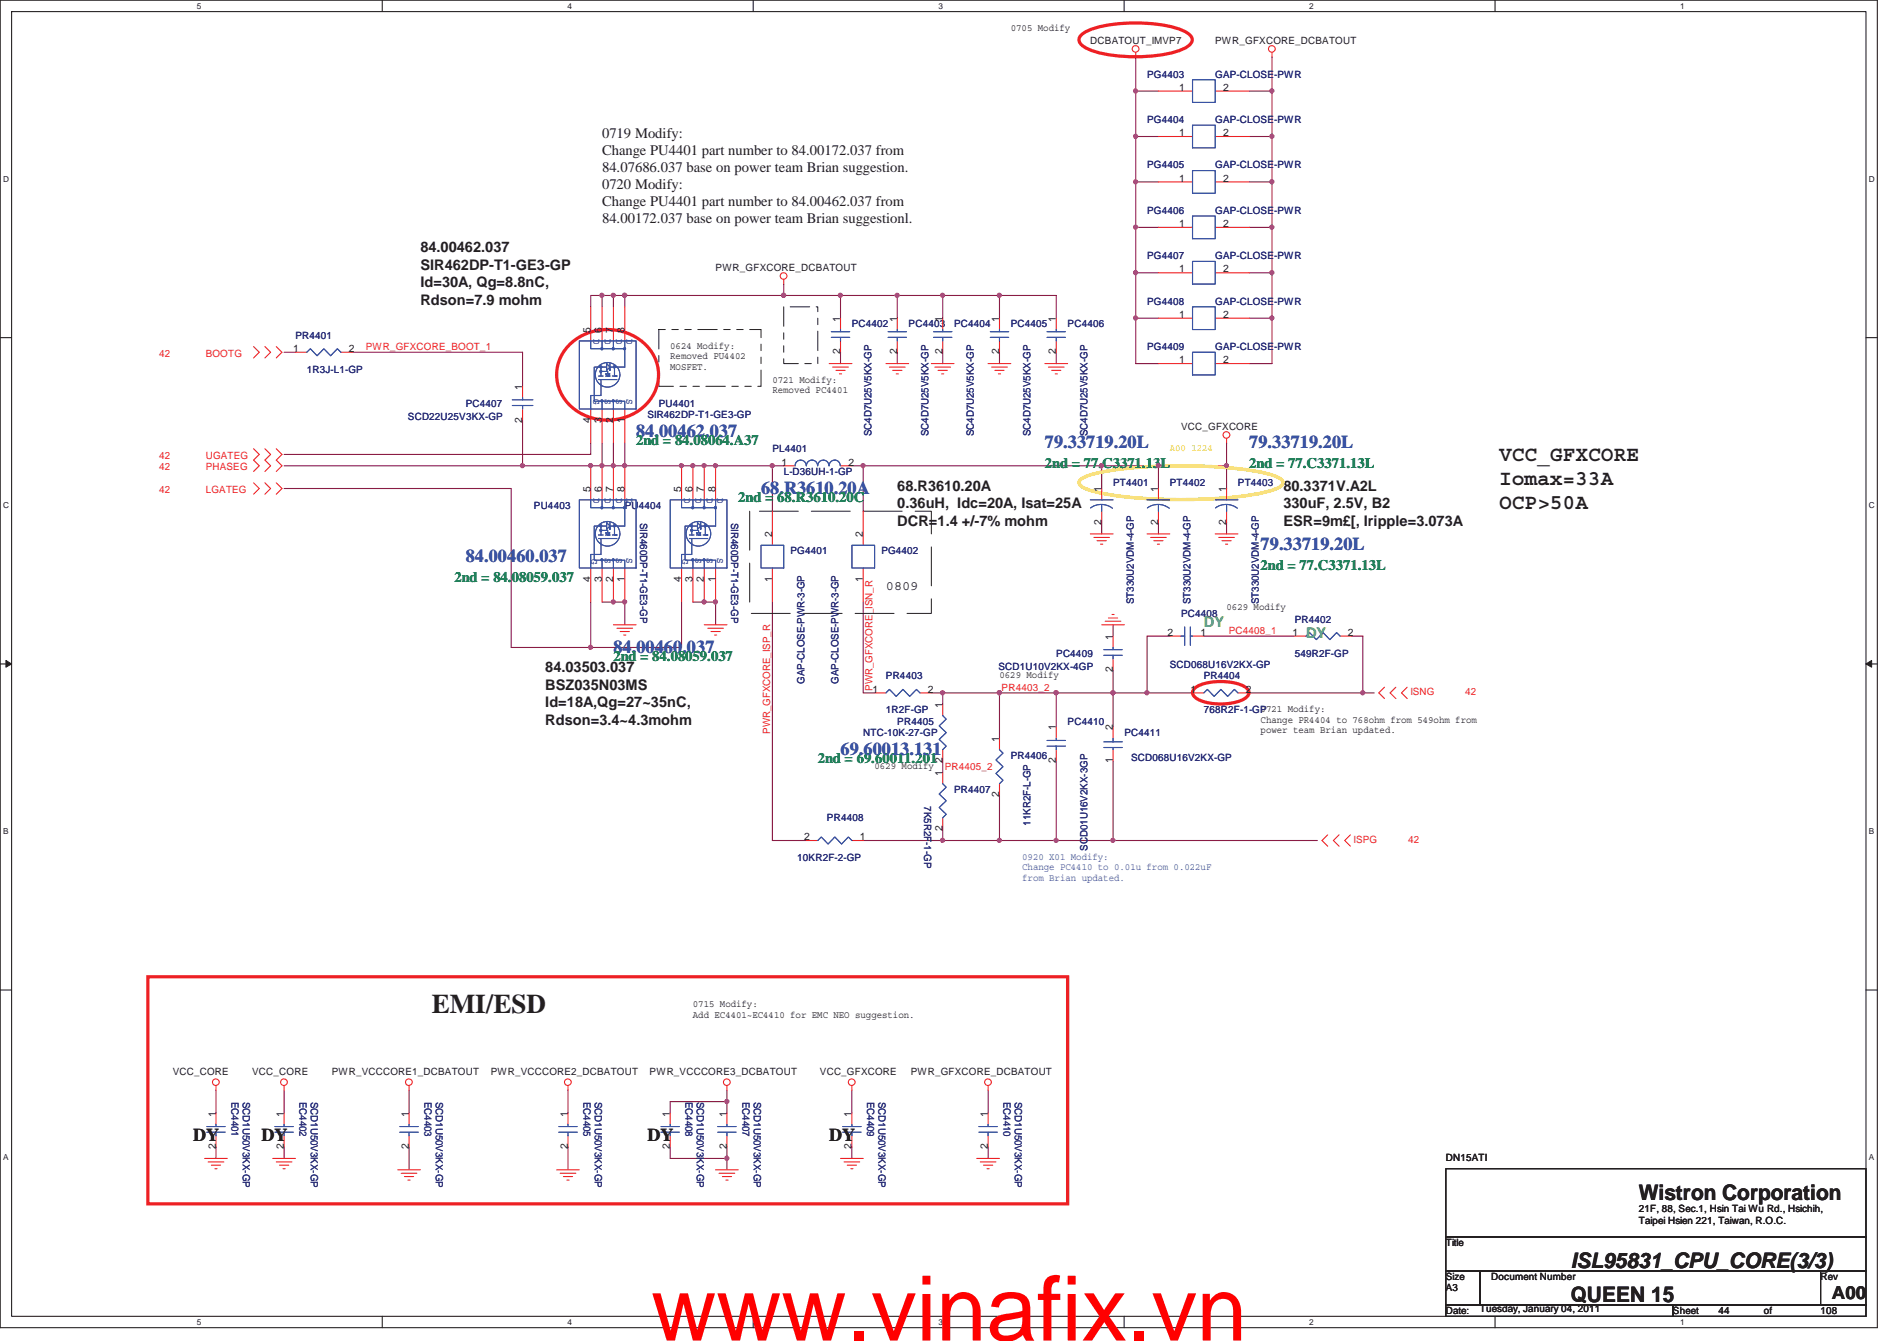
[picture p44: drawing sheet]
<svg xmlns="http://www.w3.org/2000/svg" width="297mm" height="210mm" viewBox="0 0 297 210" stroke-linecap="round" stroke-linejoin="round" font-family="sans-serif">
<defs><g id="words">
<text font-size="14.1" fill="#f00" x="102" y="209.9">www.vinafix.vn</text>
<text font-size="4.2" fill="#231f20" x="67.6" y="158.6">EMI/ESD</text>
<g font-size="3.3" fill="#231f20">
<text x="234.7" y="72.1">VCC_GFXCORE</text>
<text x="234.7" y="75.9">Iomax=33A</text>
<text x="234.7" y="79.7">OCP&gt;50A</text>
<text x="256.6" y="187.9">Wistron Corporation</text>
<text x="246" y="203.9">QUEEN 15</text>
<text x="246" y="198.5">ISL95831_CPU_CORE(3/3)</text>
</g>
<g font-size="2.8" fill="#3953a4">
<text x="99.6" y="68.4">84.00462.037</text>
<text x="163.6" y="70.2">79.33719.20L</text>
<text x="195.6" y="70.2">79.33719.20L</text>
<text x="119.2" y="77.3">68.R3610.20A</text>
<text x="72.9" y="88">84.00460.037</text>
<text x="197.4" y="86.2">79.33719.20L</text>
<text x="96.1" y="102.2">84.00460.037</text>
<text x="131.6" y="118.2">69.60013.131</text>
</g>
<g font-size="2.8" fill="#231f20">
<text x="30.3" y="178.6">DY</text>
<text x="40.9" y="178.6">DY</text>
<text x="101.4" y="178.6">DY</text>
<text x="129.8" y="178.6">DY</text>
<text x="286.8" y="203.4">A00</text>
</g>
<g font-size="2.3" fill="#231f20">
<text x="94.3" y="21.6">0719 Modify:</text>
<text x="94.3" y="24.3">Change PU4401 part number to 84.00172.037 from</text>
<text x="94.3" y="27">84.07686.037 base on power team Brian suggestion.</text>
<text x="94.3" y="29.6">0720 Modify:</text>
<text x="94.3" y="32.3">Change PU4401 part number to 84.00462.037 from</text>
<text x="94.3" y="35">84.00172.037 base on power team Brian suggestionl.</text>
<text x="65.8" y="39.5">84.00462.037</text>
<text x="65.8" y="42.2">SIR462DP-T1-GE3-GP</text>
<text x="65.8" y="45">Id=30A, Qg=8.8nC,</text>
<text x="65.8" y="47.7">Rdson=7.9 mohm</text>
<text x="140.5" y="76.8">68.R3610.20A</text>
<text x="201" y="76.8">80.3371V.A2L</text>
<text x="140.5" y="79.6">0.36uH, Idc=20A, Isat=25A</text>
<text x="140.5" y="82.3">DCR=1.4 +/-7% mohm</text>
<text x="201" y="79.6">330uF, 2.5V, B2</text>
<text x="201" y="82.3">ESR=9m£[, Iripple=3.073A</text>
<text x="85.4" y="105.3">84.03503.037</text>
<text x="85.4" y="108">BSZ035N03MS</text>
<text x="85.4" y="110.8">Id=18A,Qg=27~35nC,</text>
<text x="85.4" y="113.5">Rdson=3.4~4.3mohm</text>
</g>
<g font-size="2.3" fill="#098040">
<text x="99.6" y="69.7">2nd = 84.08064.A37</text>
<text x="163.6" y="73.3">2nd = 77.C3371.13L</text>
<text x="195.6" y="73.3">2nd = 77.C3371.13L</text>
<text x="115.6" y="78.6">2nd = 68.R3610.20C</text>
<text x="197.4" y="89.3">2nd = 77.C3371.13L</text>
<text x="71.2" y="91.1">2nd = 84.08059.037</text>
<text x="96.1" y="103.5">2nd = 84.08059.037</text>
<text x="128.1" y="119.5">2nd = 69.60011.201</text>
</g>
<g font-size="2.3" fill="#69bd45">
<text x="188.5" y="98.2">DY</text>
<text x="204.5" y="99.9">DY</text>
</g>
<text font-size="2.1" fill="#231f20" x="138.7" y="92.4">0809</text>
<g font-size="1.6" fill="#231f20">
<text x="158.3" y="4.8">0705 Modify</text>
<text x="170.7" y="6.8">DCBATOUT_IMVP7</text>
<text x="190.3" y="6.8">PWR_GFXCORE_DCBATOUT</text>
<text x="184.6" y="14.2">1</text>
<text x="191.5" y="14.2">2</text>
<text x="184.6" y="21.3">1</text>
<text x="191.5" y="21.3">2</text>
<text x="184.6" y="28.4">1</text>
<text x="191.5" y="28.4">2</text>
<text x="184.6" y="35.6">1</text>
<text x="191.5" y="35.6">2</text>
<text x="112.1" y="42.4">PWR_GFXCORE_DCBATOUT</text>
<text x="184.6" y="42.7">1</text>
<text x="191.5" y="42.7">2</text>
<text x="92.5" y="52.2" transform="rotate(-90 92.5 52.2)">5</text>
<text x="94.2" y="52.2" transform="rotate(-90 94.2 52.2)">6</text>
<text x="96" y="52.2" transform="rotate(-90 96 52.2)">7</text>
<text x="97.8" y="52.2" transform="rotate(-90 97.8 52.2)">8</text>
<text x="131.6" y="50.4" transform="rotate(-90 131.6 50.4)">1</text>
<text x="140.5" y="50.4" transform="rotate(-90 140.5 50.4)">1</text>
<text x="147.6" y="50.4" transform="rotate(-90 147.6 50.4)">1</text>
<text x="156.5" y="50.4" transform="rotate(-90 156.5 50.4)">1</text>
<text x="165.4" y="50.4" transform="rotate(-90 165.4 50.4)">1</text>
<text x="184.6" y="49.8">1</text>
<text x="191.5" y="49.8">2</text>
<text x="45.9" y="55.1">1</text>
<text x="54.6" y="55.1">2</text>
<text x="104.9" y="54.6">0624 Modify:</text>
<text x="104.9" y="56.3">Removed PU4402</text>
<text x="104.9" y="57.9">MOSFET.</text>
<text x="120.9" y="59.9">0721 Modify:</text>
<text x="131.6" y="55.5" transform="rotate(-90 131.6 55.5)">2</text>
<text x="140.5" y="55.5" transform="rotate(-90 140.5 55.5)">2</text>
<text x="147.6" y="55.5" transform="rotate(-90 147.6 55.5)">2</text>
<text x="156.5" y="55.5" transform="rotate(-90 156.5 55.5)">2</text>
<text x="165.4" y="55.5" transform="rotate(-90 165.4 55.5)">2</text>
<text x="184.6" y="56.9">1</text>
<text x="191.5" y="56.9">2</text>
<text x="81.8" y="61" transform="rotate(-90 81.8 61)">1</text>
<text x="120.9" y="61.6">Removed PC4401</text>
<text x="81.8" y="66.2" transform="rotate(-90 81.8 66.2)">2</text>
<text x="92.5" y="66.2" transform="rotate(-90 92.5 66.2)">4</text>
<text x="94.2" y="66.2" transform="rotate(-90 94.2 66.2)">3</text>
<text x="96" y="66.2" transform="rotate(-90 96 66.2)">2</text>
<text x="97.8" y="66.2" transform="rotate(-90 97.8 66.2)">1</text>
<text x="185" y="67.3">VCC_GFXCORE</text>
<text x="92.5" y="77" transform="rotate(-90 92.5 77)">5</text>
<text x="94.2" y="77" transform="rotate(-90 94.2 77)">6</text>
<text x="96" y="77" transform="rotate(-90 96 77)">7</text>
<text x="97.8" y="77" transform="rotate(-90 97.8 77)">8</text>
<text x="106.7" y="77" transform="rotate(-90 106.7 77)">5</text>
<text x="108.5" y="77" transform="rotate(-90 108.5 77)">6</text>
<text x="110.2" y="77" transform="rotate(-90 110.2 77)">7</text>
<text x="112" y="77" transform="rotate(-90 112 77)">8</text>
<text x="122.4" y="72.9">1</text>
<text x="132.8" y="72.9">2</text>
<text x="172.5" y="77" transform="rotate(-90 172.5 77)">1</text>
<text x="181.4" y="77" transform="rotate(-90 181.4 77)">1</text>
<text x="192" y="77" transform="rotate(-90 192 77)">1</text>
<text x="172.5" y="82.2" transform="rotate(-90 172.5 82.2)">2</text>
<text x="181.4" y="82.2" transform="rotate(-90 181.4 82.2)">2</text>
<text x="192" y="82.2" transform="rotate(-90 192 82.2)">2</text>
<text x="120.9" y="84.2" transform="rotate(-90 120.9 84.2)">2</text>
<text x="135.1" y="84.2" transform="rotate(-90 135.1 84.2)">2</text>
<text x="92.5" y="91.1" transform="rotate(-90 92.5 91.1)">4</text>
<text x="94.2" y="91.1" transform="rotate(-90 94.2 91.1)">3</text>
<text x="96" y="91.1" transform="rotate(-90 96 91.1)">2</text>
<text x="97.8" y="91.1" transform="rotate(-90 97.8 91.1)">1</text>
<text x="106.7" y="91.1" transform="rotate(-90 106.7 91.1)">4</text>
<text x="108.5" y="91.1" transform="rotate(-90 108.5 91.1)">3</text>
<text x="110.2" y="91.1" transform="rotate(-90 110.2 91.1)">2</text>
<text x="112" y="91.1" transform="rotate(-90 112 91.1)">1</text>
<text x="120.9" y="91.1" transform="rotate(-90 120.9 91.1)">1</text>
<text x="135.1" y="91.1" transform="rotate(-90 135.1 91.1)">1</text>
<text x="192.1" y="95.5">0629 Modify</text>
<text x="174.2" y="100.2" transform="rotate(-90 174.2 100.2)">1</text>
<text x="182.8" y="99.6">2</text>
<text x="188" y="99.6">1</text>
<text x="202.4" y="99.6">1</text>
<text x="211.1" y="99.6">2</text>
<text x="156.5" y="106.2">0629 Modify</text>
<text x="174.2" y="105.3" transform="rotate(-90 174.2 105.3)">2</text>
<text x="136.6" y="108.5">1</text>
<text x="145.3" y="108.5">2</text>
<text x="147.6" y="110.8" transform="rotate(-90 147.6 110.8)">1</text>
<text x="186.4" y="108.5">1</text>
<text x="195.1" y="108.5">2</text>
<text x="197.4" y="111.5">0721 Modify:</text>
<text x="197.4" y="113.2">Change PR4404 to 768ohm from 549ohm from</text>
<text x="147.6" y="119.5" transform="rotate(-90 147.6 119.5)">2</text>
<text x="156.5" y="116.2" transform="rotate(-90 156.5 116.2)">1</text>
<text x="165.4" y="119.5" transform="rotate(-90 165.4 119.5)">2</text>
<text x="165.4" y="114.4" transform="rotate(-90 165.4 114.4)">1</text>
<text x="174.2" y="119.5" transform="rotate(-90 174.2 119.5)">1</text>
<text x="174.2" y="114.4" transform="rotate(-90 174.2 114.4)">2</text>
<text x="197.4" y="114.8">power team Brian updated.</text>
<text x="136.9" y="120.4">0629 Modify</text>
<text x="147.6" y="121.5" transform="rotate(-90 147.6 121.5)">1</text>
<text x="156.5" y="124.8" transform="rotate(-90 156.5 124.8)">2</text>
<text x="125.9" y="131.6">2</text>
<text x="134.6" y="131.6">1</text>
<text x="147.6" y="130.2" transform="rotate(-90 147.6 130.2)">2</text>
<text x="108.5" y="157.7">0715 Modify:</text>
<text x="108.5" y="159.4">Add EC4401~EC4410 for EMC NEO suggestion.</text>
<text x="27" y="168.3">VCC_CORE</text>
<text x="39.5" y="168.3">VCC_CORE</text>
<text x="51.9" y="168.3">PWR_VCCCORE1_DCBATOUT</text>
<text x="76.8" y="168.3">PWR_VCCCORE2_DCBATOUT</text>
<text x="101.7" y="168.3">PWR_VCCCORE3_DCBATOUT</text>
<text x="128.4" y="168.3">VCC_GFXCORE</text>
<text x="142.6" y="168.3">PWR_GFXCORE_DCBATOUT</text>
<text x="33.8" y="180" transform="rotate(-90 33.8 180)">2</text>
<text x="33.8" y="174.8" transform="rotate(-90 33.8 174.8)">1</text>
<text x="44.4" y="180" transform="rotate(-90 44.4 180)">2</text>
<text x="44.4" y="174.8" transform="rotate(-90 44.4 174.8)">1</text>
<text x="64" y="180" transform="rotate(-90 64 180)">2</text>
<text x="64" y="174.8" transform="rotate(-90 64 174.8)">1</text>
<text x="88.9" y="180" transform="rotate(-90 88.9 180)">2</text>
<text x="88.9" y="174.8" transform="rotate(-90 88.9 174.8)">1</text>
<text x="104.9" y="180" transform="rotate(-90 104.9 180)">2</text>
<text x="104.9" y="174.8" transform="rotate(-90 104.9 174.8)">1</text>
<text x="113.8" y="180" transform="rotate(-90 113.8 180)">2</text>
<text x="113.8" y="174.8" transform="rotate(-90 113.8 174.8)">1</text>
<text x="133.3" y="180" transform="rotate(-90 133.3 180)">2</text>
<text x="133.3" y="174.8" transform="rotate(-90 133.3 174.8)">1</text>
<text x="154.7" y="180" transform="rotate(-90 154.7 180)">2</text>
<text x="154.7" y="174.8" transform="rotate(-90 154.7 174.8)">1</text>
<text x="226.4" y="181.8">DN15ATI</text>
<text x="256.6" y="189.8">21F, 88, Sec.1, Hsin Tai Wu Rd., Hsichih,</text>
<text x="256.6" y="191.6">Taipei Hsien 221, Taiwan, R.O.C.</text>
<text x="226.4" y="195.1">Title</text>
<text x="226.4" y="200.4">Size</text>
<text x="226.4" y="202.2">A3</text>
<text x="233.5" y="200.4">Document Number</text>
<text x="285.1" y="200.4">Rev</text>
<text x="226.4" y="205.8">Date:</text>
<text x="231.7" y="205.4">Tuesday, January 04, 2011</text>
<text x="262" y="205.8">Sheet</text>
<text x="269.1" y="205.8">44</text>
<text x="276.2" y="205.8">of</text>
<text x="285.1" y="205.8">108</text>
</g>
<g font-size="1.6" fill="#282973">
<text x="179.6" y="12.1">PG4403</text>
<text x="190.3" y="12.1">GAP-CLOSE-PWR</text>
<text x="179.6" y="19.3">PG4404</text>
<text x="190.3" y="19.3">GAP-CLOSE-PWR</text>
<text x="179.6" y="26.4">PG4405</text>
<text x="190.3" y="26.4">GAP-CLOSE-PWR</text>
<text x="179.6" y="33.5">PG4406</text>
<text x="190.3" y="33.5">GAP-CLOSE-PWR</text>
<text x="179.6" y="40.6">PG4407</text>
<text x="190.3" y="40.6">GAP-CLOSE-PWR</text>
<text x="179.6" y="47.7">PG4408</text>
<text x="190.3" y="47.7">GAP-CLOSE-PWR</text>
<text x="46.3" y="53">PR4401</text>
<text x="133.4" y="51.3">PC4402</text>
<text x="142.3" y="51.3">PC4403</text>
<text x="149.4" y="51.3">PC4404</text>
<text x="158.3" y="51.3">PC4405</text>
<text x="167.2" y="51.3">PC4406</text>
<text x="48" y="58.4">1R3J-L1-GP</text>
<text x="179.6" y="54.8">PG4409</text>
<text x="190.3" y="54.8">GAP-CLOSE-PWR</text>
<text x="63.9" y="65.8">SCD22U25V3KX-GP</text>
<text x="72.9" y="63.7">PC4407</text>
<text x="101.4" y="65.5">SIR462DP-T1-GE3-GP</text>
<text x="103.2" y="63.7">PU4401</text>
<text x="120.9" y="70.8">PL4401</text>
<text x="136.5" y="68.3" transform="rotate(-90 136.5 68.3)">SC4D7U25V5KX-GP</text>
<text x="145.4" y="68.3" transform="rotate(-90 145.4 68.3)">SC4D7U25V5KX-GP</text>
<text x="152.5" y="68.3" transform="rotate(-90 152.5 68.3)">SC4D7U25V5KX-GP</text>
<text x="161.4" y="68.3" transform="rotate(-90 161.4 68.3)">SC4D7U25V5KX-GP</text>
<text x="170.3" y="68.3" transform="rotate(-90 170.3 68.3)">SC4D7U25V5KX-GP</text>
<text x="122.7" y="74.4">L-D36UH-1-GP</text>
<text x="174.3" y="76.2">PT4401</text>
<text x="183.2" y="76.2">PT4402</text>
<text x="193.8" y="76.2">PT4403</text>
<text x="83.6" y="79.7">PU4403</text>
<text x="97.8" y="79.7">PU4404</text>
<text x="100.2" y="81.8" transform="rotate(90 100.2 81.8)">SIR460DP-T1-GE3-GP</text>
<text x="114.5" y="81.8" transform="rotate(90 114.5 81.8)">SIR460DP-T1-GE3-GP</text>
<text x="123.8" y="86.8">PG4401</text>
<text x="138" y="86.8">PG4402</text>
<text x="177.5" y="94.6" transform="rotate(-90 177.5 94.6)">ST330U2VDM-4-GP</text>
<text x="186.4" y="94.6" transform="rotate(-90 186.4 94.6)">ST330U2VDM-4-GP</text>
<text x="197.1" y="94.6" transform="rotate(-90 197.1 94.6)">ST330U2VDM-4-GP</text>
<text x="185" y="96.6">PC4408</text>
<text x="202.7" y="97.5">PR4402</text>
<text x="126" y="107.1" transform="rotate(-90 126 107.1)">GAP-CLOSE-PWR-3-GP</text>
<text x="131.3" y="107.1" transform="rotate(-90 131.3 107.1)">GAP-CLOSE-PWR-3-GP</text>
<text x="138.7" y="106.4">PR4403</text>
<text x="156.3" y="104.9">SCD1U10V2KX-4GP</text>
<text x="165.4" y="102.8">PC4409</text>
<text x="183.2" y="104.6">SCD068U16V2KX-GP</text>
<text x="188.5" y="106.4">PR4404</text>
<text x="202.7" y="102.8">549R2F-GP</text>
<text x="138.7" y="111.7">1R2F-GP</text>
<text x="140.5" y="113.5">PR4405</text>
<text x="167.2" y="113.5">PC4410</text>
<text x="188.5" y="111.7">768R2F-1-GP</text>
<text x="135.2" y="115.3">NTC-10K-27-GP</text>
<text x="158.3" y="118.8">PR4406</text>
<text x="176.1" y="115.3">PC4411</text>
<text x="177.1" y="119.2">SCD068U16V2KX-GP</text>
<text x="149.4" y="124.2">PR4407</text>
<text x="129.5" y="128.6">PR4408</text>
<text x="144.7" y="126.3" transform="rotate(90 144.7 126.3)">7K5R2F-1-GP</text>
<text x="161.4" y="129.3" transform="rotate(-90 161.4 129.3)">11KR2F-L-GP</text>
<text x="124.8" y="134.8">10KR2F-2-GP</text>
<text x="170.3" y="133.2" transform="rotate(-90 170.3 133.2)">SCD01U16V2KX-3GP</text>
<text x="36.2" y="172.5" transform="rotate(90 36.2 172.5)">EC4401</text>
<text x="38" y="172.5" transform="rotate(90 38 172.5)">SCD1U50V3KX-GP</text>
<text x="46.9" y="172.5" transform="rotate(90 46.9 172.5)">EC4402</text>
<text x="48.7" y="172.5" transform="rotate(90 48.7 172.5)">SCD1U50V3KX-GP</text>
<text x="66.5" y="172.5" transform="rotate(90 66.5 172.5)">EC4403</text>
<text x="68.2" y="172.5" transform="rotate(90 68.2 172.5)">SCD1U50V3KX-GP</text>
<text x="91.4" y="172.5" transform="rotate(90 91.4 172.5)">EC4405</text>
<text x="93.1" y="172.5" transform="rotate(90 93.1 172.5)">SCD1U50V3KX-GP</text>
<text x="107.4" y="172.5" transform="rotate(90 107.4 172.5)">EC4408</text>
<text x="109.1" y="172.5" transform="rotate(90 109.1 172.5)">SCD1U50V3KX-GP</text>
<text x="116.2" y="172.5" transform="rotate(90 116.2 172.5)">EC4407</text>
<text x="118" y="172.5" transform="rotate(90 118 172.5)">SCD1U50V3KX-GP</text>
<text x="135.8" y="172.5" transform="rotate(90 135.8 172.5)">EC4409</text>
<text x="137.6" y="172.5" transform="rotate(90 137.6 172.5)">SCD1U50V3KX-GP</text>
<text x="157.1" y="172.5" transform="rotate(90 157.1 172.5)">EC4410</text>
<text x="158.9" y="172.5" transform="rotate(90 158.9 172.5)">SCD1U50V3KX-GP</text>
</g>
<g font-size="1.6" fill="#3953a4">
<text x="92.9" y="53" transform="rotate(90 92.9 53)">D</text>
<text x="94.7" y="53" transform="rotate(90 94.7 53)">D</text>
<text x="96.5" y="53" transform="rotate(90 96.5 53)">D</text>
<text x="98.1" y="53" transform="rotate(90 98.1 53)">D</text>
<text x="92.9" y="62.4" transform="rotate(90 92.9 62.4)">G</text>
<text x="94.7" y="62.4" transform="rotate(90 94.7 62.4)">S</text>
<text x="96.5" y="62.4" transform="rotate(90 96.5 62.4)">S</text>
<text x="98.1" y="62.4" transform="rotate(90 98.1 62.4)">S</text>
<text x="92.9" y="77.9" transform="rotate(90 92.9 77.9)">D</text>
<text x="94.7" y="77.9" transform="rotate(90 94.7 77.9)">D</text>
<text x="96.5" y="77.9" transform="rotate(90 96.5 77.9)">D</text>
<text x="98.1" y="77.9" transform="rotate(90 98.1 77.9)">D</text>
<text x="107.1" y="77.9" transform="rotate(90 107.1 77.9)">D</text>
<text x="108.9" y="77.9" transform="rotate(90 108.9 77.9)">D</text>
<text x="110.7" y="77.9" transform="rotate(90 110.7 77.9)">D</text>
<text x="112.3" y="77.9" transform="rotate(90 112.3 77.9)">D</text>
<text x="92.6" y="87.5" transform="rotate(90 92.6 87.5)">G</text>
<text x="94.7" y="87.3" transform="rotate(90 94.7 87.3)">S</text>
<text x="96.5" y="87.3" transform="rotate(90 96.5 87.3)">S</text>
<text x="98.1" y="87.3" transform="rotate(90 98.1 87.3)">S</text>
<text x="106.8" y="87.5" transform="rotate(90 106.8 87.5)">G</text>
<text x="108.9" y="87.3" transform="rotate(90 108.9 87.3)">S</text>
<text x="110.7" y="87.3" transform="rotate(90 110.7 87.3)">S</text>
<text x="112.3" y="87.3" transform="rotate(90 112.3 87.3)">S</text>
<text x="160.1" y="134.6">0920 X01 Modify:</text>
<text x="160.1" y="136.3">Change PC4410 to 0.01u from 0.022uF</text>
<text x="160.1" y="137.9">from Brian updated.</text>
</g>
<g font-size="1.6" fill="#ed2024">
<text x="24.9" y="55.9">42</text>
<text x="32.2" y="55.9">BOOTG</text>
<text x="57.3" y="54.8">PWR_GFXCORE_BOOT_1</text>
<text x="24.9" y="71.9">42</text>
<text x="32.2" y="71.9">UGATEG</text>
<text x="24.9" y="73.7">42</text>
<text x="24.9" y="77.2">42</text>
<text x="32.2" y="73.7">PHASEG</text>
<text x="32.2" y="77.2">LGATEG</text>
<text x="192.4" y="99.3">PC4408_1</text>
<text x="136.6" y="108.2" transform="rotate(-90 136.6 108.2)">PWR_GFXCORE_ISN_R</text>
<text x="156.8" y="108.2">PR4403_2</text>
<text x="220.8" y="108.9">ISNG</text>
<text x="229.4" y="108.9">42</text>
<text x="120.6" y="114.9" transform="rotate(-90 120.6 114.9)">PWR_GFXCORE_ISP_R</text>
<text x="148" y="120.6">PR4405_2</text>
<text x="212" y="132">ISPG</text>
<text x="220.5" y="132">42</text>
</g>
<text font-size="1.6" fill="#f6eb13" x="183.2" y="70.6">A00 1224</text>
<g font-size="1.3" fill="#231f20">
<text x="30.8" y="1.4">5</text>
<text x="88.9" y="1.4">4</text>
<text x="146.9" y="1.4">3</text>
<text x="205" y="1.4">2</text>
<text x="263.1" y="1.4">1</text>
<text x=".5" y="28.5">D</text>
<text x="292.6" y="28.5">D</text>
<text x=".5" y="79.5">C</text>
<text x="292.6" y="79.5">C</text>
<text x=".5" y="130.6">B</text>
<text x="292.6" y="130.6">B</text>
<text x=".5" y="181.7">A</text>
<text x="292.6" y="181.7">A</text>
<text x="30.8" y="207.4">5</text>
<text x="88.9" y="207.4">4</text>
<text x="146.9" y="207.4">3</text>
<text x="205" y="207.4">2</text>
<text x="263.1" y="207.4">1</text>
</g>
</g></defs>
<path d="M0 0h294v207.9h-294zM1.8 1.8h290.4v204.3h-290.4z" fill="none" stroke="#231f20" stroke-width=".17"/>
<g fill="#fff">
<path d="M30.8 .2h.7v1.4h-.7z"/>
<path d="M30.8 206.3h.7v1.4h-.7z"/>
</g>
<path d="M59.9 0v1.8M59.9 206.1v1.8" fill="none" stroke="#231f20" stroke-width=".17"/>
<g fill="#fff">
<path d="M88.9 .2h.6v1.4h-.6z"/>
<path d="M88.9 206.3h.6v1.4h-.6z"/>
</g>
<path d="M117.9 0v1.8M117.9 206.1v1.8" fill="none" stroke="#231f20" stroke-width=".17"/>
<g fill="#fff">
<path d="M146.9 .2h.7v1.4h-.7z"/>
<path d="M146.9 206.3h.7v1.4h-.7z"/>
</g>
<path d="M176 0v1.8M176 206.1v1.8" fill="none" stroke="#231f20" stroke-width=".17"/>
<g fill="#fff">
<path d="M205 .2h.7v1.4h-.7z"/>
<path d="M205 206.3h.7v1.4h-.7z"/>
</g>
<path d="M234.1 0v1.8M234.1 206.1v1.8" fill="none" stroke="#231f20" stroke-width=".17"/>
<g fill="#fff">
<path d="M263.1 .2h.7v1.4h-.7z"/>
<path d="M263.1 206.3h.7v1.4h-.7z"/>
<path d="M.5 27.3h.9v1.4h-.9z"/>
<path d="M292.6 27.3h.9v1.4h-.9z"/>
<path d="M.5 78.4h.9v1.4h-.9z"/>
<path d="M292.6 78.4h.9v1.4h-.9z"/>
</g>
<path d="M0 52.9h1.8M292.2 52.9h1.8" fill="none" stroke="#231f20" stroke-width=".17"/>
<g fill="#fff">
<path d="M.5 129.5h.8v1.4h-.8z"/>
<path d="M292.6 129.5h.9v1.4h-.9z"/>
</g>
<path d="M0 104h1.8M292.2 104h1.8" fill="none" stroke="#231f20" stroke-width=".17"/>
<path d="M.9 103.4l.9 .6-.9 .5z" fill="#231f20"/>
<path d="M.9 103.4l.9 .6-.9 .5z" fill="none" stroke="#231f20" stroke-width=".16"/>
<path d="M292.2 104l.9-.6v1.1z" fill="#231f20"/>
<path d="M292.2 104l.9-.6v1.1z" fill="none" stroke="#231f20" stroke-width=".16"/>
<g fill="#fff">
<path d="M.5 180.5h.8v1.4h-.8z"/>
<path d="M292.6 180.5h.9v1.4h-.9z"/>
</g>
<path d="M0 155h1.8M292.2 155h1.8" fill="none" stroke="#231f20" stroke-width=".17"/>
<path d="M199.2 49.8v7.1" fill="none" stroke="#7f1442" stroke-width=".17"/>
<circle cx="199.2" cy="49.8" r=".32" fill="#b9529f"/>
<circle cx="199.2" cy="49.8" r=".32" fill="none" stroke="#b9529f" stroke-width=".17"/>
<path d="M177.8 56.9h3.6M195.6 56.9h3.6M135.2 72.9h37.3" fill="none" stroke="#7f1442" stroke-width=".17"/>
<circle cx="135.1" cy="72.9" r=".32" fill="#b9529f"/>
<circle cx="135.1" cy="72.9" r=".32" fill="none" stroke="#b9529f" stroke-width=".17"/>
<path d="M177.8 49.8v7.1" fill="none" stroke="#7f1442" stroke-width=".17"/>
<circle cx="177.8" cy="49.8" r=".32" fill="#b9529f"/>
<circle cx="177.8" cy="49.8" r=".32" fill="none" stroke="#b9529f" stroke-width=".17"/>
<path d="M96.1 46.3h1.7M179.6 99.6h3.6" fill="none" stroke="#7f1442" stroke-width=".17"/>
<circle cx="97.8" cy="46.2" r=".32" fill="#b9529f"/>
<circle cx="97.8" cy="46.2" r=".32" fill="none" stroke="#b9529f" stroke-width=".17"/>
<path d="M92.5 69.4v1.8h-48M92.5 72.9h3.6" fill="none" stroke="#7f1442" stroke-width=".17"/>
<circle cx="94.2" cy="72.9" r=".32" fill="#b9529f"/>
<circle cx="94.2" cy="72.9" r=".32" fill="none" stroke="#b9529f" stroke-width=".17"/>
<circle cx="96" cy="72.9" r=".32" fill="#b9529f"/>
<circle cx="96" cy="72.9" r=".32" fill="none" stroke="#b9529f" stroke-width=".17"/>
<path d="M96.1 72.9h1.7" fill="none" stroke="#7f1442" stroke-width=".17"/>
<circle cx="97.8" cy="72.9" r=".32" fill="#b9529f"/>
<circle cx="97.8" cy="72.9" r=".32" fill="none" stroke="#b9529f" stroke-width=".17"/>
<path d="M94.3 69.4v3.5M96.1 69.4v3.5M97.8 69.4v3.5M94.3 94.3h1.8" fill="none" stroke="#7f1442" stroke-width=".17"/>
<circle cx="96" cy="94.2" r=".32" fill="#b9529f"/>
<circle cx="96" cy="94.2" r=".32" fill="none" stroke="#b9529f" stroke-width=".17"/>
<path d="M131.6 46.3h8.9" fill="none" stroke="#7f1442" stroke-width=".17"/>
<circle cx="131.6" cy="46.2" r=".32" fill="#b9529f"/>
<circle cx="131.6" cy="46.2" r=".32" fill="none" stroke="#b9529f" stroke-width=".17"/>
<path d="M192.1 72.9v3.6" fill="none" stroke="#7f1442" stroke-width=".17"/>
<circle cx="192" cy="72.9" r=".32" fill="#b9529f"/>
<circle cx="192" cy="72.9" r=".32" fill="none" stroke="#b9529f" stroke-width=".17"/>
<path d="M181.4 72.9h10.7M192.1 81.8v1.8" fill="none" stroke="#7f1442" stroke-width=".17"/>
<circle cx="181.4" cy="72.9" r=".32" fill="#b9529f"/>
<circle cx="181.4" cy="72.9" r=".32" fill="none" stroke="#b9529f" stroke-width=".17"/>
<path d="M147.6 55.2v1.7M147.6 46.3v3.5" fill="none" stroke="#7f1442" stroke-width=".17"/>
<circle cx="147.6" cy="46.2" r=".32" fill="#b9529f"/>
<circle cx="147.6" cy="46.2" r=".32" fill="none" stroke="#b9529f" stroke-width=".17"/>
<path d="M156.5 55.2v1.7M156.5 46.3v3.5" fill="none" stroke="#7f1442" stroke-width=".17"/>
<circle cx="156.5" cy="46.2" r=".32" fill="#b9529f"/>
<circle cx="156.5" cy="46.2" r=".32" fill="none" stroke="#b9529f" stroke-width=".17"/>
<path d="M140.5 46.3h24.9v3.5M165.4 55.2v1.7M108.5 94.3h3.6M211.6 99.6h1.8M80 101.4h12.5" fill="none" stroke="#7f1442" stroke-width=".17"/>
<circle cx="110.3" cy="94.2" r=".32" fill="#b9529f"/>
<circle cx="110.3" cy="94.2" r=".32" fill="none" stroke="#b9529f" stroke-width=".17"/>
<path d="M108.5 72.9h1.8M106.7 94.3v7.1h-14.2" fill="none" stroke="#7f1442" stroke-width=".17"/>
<circle cx="108.5" cy="72.9" r=".32" fill="#b9529f"/>
<circle cx="108.5" cy="72.9" r=".32" fill="none" stroke="#b9529f" stroke-width=".17"/>
<path d="M106.7 72.9h1.8" fill="none" stroke="#7f1442" stroke-width=".17"/>
<circle cx="106.7" cy="72.9" r=".32" fill="#b9529f"/>
<circle cx="106.7" cy="72.9" r=".32" fill="none" stroke="#b9529f" stroke-width=".17"/>
<path d="M110.3 72.9h1.8" fill="none" stroke="#7f1442" stroke-width=".17"/>
<circle cx="110.3" cy="72.9" r=".32" fill="#b9529f"/>
<circle cx="110.3" cy="72.9" r=".32" fill="none" stroke="#b9529f" stroke-width=".17"/>
<path d="M112.1 94.3v3.5" fill="none" stroke="#7f1442" stroke-width=".17"/>
<circle cx="112" cy="94.2" r=".32" fill="#b9529f"/>
<circle cx="112" cy="94.2" r=".32" fill="none" stroke="#b9529f" stroke-width=".17"/>
<path d="M199.2 8.9v5.4M199.2 42.7v7.1M181.4 72.9v3.6M192.1 69.4v3.5M172.5 81.8v1.8M181.4 81.8v1.8M195.6 108.5h17.8" fill="none" stroke="#7f1442" stroke-width=".17"/>
<circle cx="199.2" cy="42.7" r=".32" fill="#b9529f"/>
<circle cx="199.2" cy="42.7" r=".32" fill="none" stroke="#b9529f" stroke-width=".17"/>
<path d="M177.8 14.3v7.1h3.6M177.8 28.5h3.6M177.8 35.6h3.6M195.6 35.6h3.6M177.8 42.7v7.1M195.6 42.7h3.6M195.6 49.8h3.6" fill="none" stroke="#7f1442" stroke-width=".17"/>
<circle cx="177.8" cy="14.2" r=".32" fill="#b9529f"/>
<circle cx="177.8" cy="14.2" r=".32" fill="none" stroke="#b9529f" stroke-width=".17"/>
<path d="M177.8 42.7h3.6" fill="none" stroke="#7f1442" stroke-width=".17"/>
<circle cx="177.8" cy="42.7" r=".32" fill="#b9529f"/>
<circle cx="177.8" cy="42.7" r=".32" fill="none" stroke="#b9529f" stroke-width=".17"/>
<path d="M199.2 14.3v7.1M177.8 49.8h3.6" fill="none" stroke="#7f1442" stroke-width=".17"/>
<circle cx="199.2" cy="14.2" r=".32" fill="#b9529f"/>
<circle cx="199.2" cy="14.2" r=".32" fill="none" stroke="#b9529f" stroke-width=".17"/>
<path d="M177.8 8.9v5.4h3.6M195.6 14.3h3.6M199.2 21.4v7.1" fill="none" stroke="#7f1442" stroke-width=".17"/>
<circle cx="199.2" cy="21.3" r=".32" fill="#b9529f"/>
<circle cx="199.2" cy="21.3" r=".32" fill="none" stroke="#b9529f" stroke-width=".17"/>
<path d="M177.8 21.4v7.1" fill="none" stroke="#7f1442" stroke-width=".17"/>
<circle cx="177.8" cy="21.3" r=".32" fill="#b9529f"/>
<circle cx="177.8" cy="21.3" r=".32" fill="none" stroke="#b9529f" stroke-width=".17"/>
<path d="M177.8 28.5v7.1" fill="none" stroke="#7f1442" stroke-width=".17"/>
<circle cx="177.8" cy="28.5" r=".32" fill="#b9529f"/>
<circle cx="177.8" cy="28.5" r=".32" fill="none" stroke="#b9529f" stroke-width=".17"/>
<path d="M199.2 28.5v7.1" fill="none" stroke="#7f1442" stroke-width=".17"/>
<circle cx="199.2" cy="28.5" r=".32" fill="#b9529f"/>
<circle cx="199.2" cy="28.5" r=".32" fill="none" stroke="#b9529f" stroke-width=".17"/>
<path d="M177.8 35.6v7.1" fill="none" stroke="#7f1442" stroke-width=".17"/>
<circle cx="177.8" cy="35.6" r=".32" fill="#b9529f"/>
<circle cx="177.8" cy="35.6" r=".32" fill="none" stroke="#b9529f" stroke-width=".17"/>
<path d="M195.6 21.4h3.6M199.2 35.6v7.1" fill="none" stroke="#7f1442" stroke-width=".17"/>
<circle cx="199.2" cy="35.6" r=".32" fill="#b9529f"/>
<circle cx="199.2" cy="35.6" r=".32" fill="none" stroke="#b9529f" stroke-width=".17"/>
<path d="M195.6 28.5h3.6M44.5 55.2h1.8M55.2 55.2h26.6M44.5 76.5h35.5v24.9M112.1 72.9h8.8M172.5 72.9h8.9" fill="none" stroke="#7f1442" stroke-width=".17"/>
<circle cx="112" cy="72.9" r=".32" fill="#b9529f"/>
<circle cx="112" cy="72.9" r=".32" fill="none" stroke="#b9529f" stroke-width=".17"/>
<path d="M81.8 72.9h10.7" fill="none" stroke="#7f1442" stroke-width=".17"/>
<circle cx="81.8" cy="72.9" r=".32" fill="#b9529f"/>
<circle cx="81.8" cy="72.9" r=".32" fill="none" stroke="#b9529f" stroke-width=".17"/>
<circle cx="92.5" cy="72.9" r=".32" fill="#b9529f"/>
<circle cx="92.5" cy="72.9" r=".32" fill="none" stroke="#b9529f" stroke-width=".17"/>
<path d="M97.8 94.3v3.5M120.9 94.3v37.3" fill="none" stroke="#7f1442" stroke-width=".17"/>
<circle cx="97.8" cy="94.2" r=".32" fill="#b9529f"/>
<circle cx="97.8" cy="94.2" r=".32" fill="none" stroke="#b9529f" stroke-width=".17"/>
<path d="M92.5 94.3v7.1" fill="none" stroke="#7f1442" stroke-width=".17"/>
<circle cx="92.5" cy="101.4" r=".32" fill="#b9529f"/>
<circle cx="92.5" cy="101.4" r=".32" fill="none" stroke="#b9529f" stroke-width=".17"/>
<path d="M120.9 72.9v7.1" fill="none" stroke="#7f1442" stroke-width=".17"/>
<circle cx="120.9" cy="72.9" r=".32" fill="#b9529f"/>
<circle cx="120.9" cy="72.9" r=".32" fill="none" stroke="#b9529f" stroke-width=".17"/>
<path d="M131.6 55.2v1.7M131.6 46.3v3.5M140.5 55.2v1.7M140.5 46.3v3.5M120.9 72.9h1.8M133.4 72.9h1.8v7.1" fill="none" stroke="#7f1442" stroke-width=".17"/>
<circle cx="140.5" cy="46.2" r=".32" fill="#b9529f"/>
<circle cx="140.5" cy="46.2" r=".32" fill="none" stroke="#b9529f" stroke-width=".17"/>
<path d="M122.7 46.3h8.9" fill="none" stroke="#7f1442" stroke-width=".17"/>
<circle cx="122.7" cy="46.2" r=".32" fill="#b9529f"/>
<circle cx="122.7" cy="46.2" r=".32" fill="none" stroke="#b9529f" stroke-width=".17"/>
<path d="M94.3 46.3h1.8M122.7 44.5v1.8" fill="none" stroke="#7f1442" stroke-width=".17"/>
<circle cx="96" cy="46.2" r=".32" fill="#b9529f"/>
<circle cx="96" cy="46.2" r=".32" fill="none" stroke="#b9529f" stroke-width=".17"/>
<path d="M94.3 46.3v1.7M96.1 46.3v1.7M122.7 46.3h-24.9v1.7M97.8 72.9h8.9M96.1 94.3h1.7M135.2 94.3v14.2" fill="none" stroke="#7f1442" stroke-width=".17"/>
<circle cx="122.7" cy="46.2" r=".32" fill="#b9529f"/>
<circle cx="122.7" cy="46.2" r=".32" fill="none" stroke="#b9529f" stroke-width=".17"/>
<circle cx="97.8" cy="46.2" r=".32" fill="#b9529f"/>
<circle cx="97.8" cy="46.2" r=".32" fill="none" stroke="#b9529f" stroke-width=".17"/>
<path d="M81.8 55.2v5.3M81.8 65.8v7.1h-37.3M135.2 108.5h1.7M145.8 108.5h1.8v1.8M147.6 119.2v1.7M120.9 131.6h5.4M147.6 129.8v1.8h8.9M174.3 131.6h32" fill="none" stroke="#7f1442" stroke-width=".17"/>
<circle cx="147.6" cy="131.6" r=".32" fill="#b9529f"/>
<circle cx="147.6" cy="131.6" r=".32" fill="none" stroke="#b9529f" stroke-width=".17"/>
<path d="M147.6 108.5h8.9v7.1" fill="none" stroke="#7f1442" stroke-width=".17"/>
<circle cx="156.5" cy="108.5" r=".32" fill="#b9529f"/>
<circle cx="156.5" cy="108.5" r=".32" fill="none" stroke="#b9529f" stroke-width=".17"/>
<circle cx="147.6" cy="108.5" r=".32" fill="#b9529f"/>
<circle cx="147.6" cy="108.5" r=".32" fill="none" stroke="#b9529f" stroke-width=".17"/>
<path d="M156.5 108.5h8.9v5.3M156.5 124.5v7.1" fill="none" stroke="#7f1442" stroke-width=".17"/>
<circle cx="165.4" cy="108.5" r=".32" fill="#b9529f"/>
<circle cx="165.4" cy="108.5" r=".32" fill="none" stroke="#b9529f" stroke-width=".17"/>
<circle cx="156.5" cy="108.5" r=".32" fill="#b9529f"/>
<circle cx="156.5" cy="108.5" r=".32" fill="none" stroke="#b9529f" stroke-width=".17"/>
<path d="M165.4 119.2v12.4h-8.9" fill="none" stroke="#7f1442" stroke-width=".17"/>
<circle cx="156.5" cy="131.6" r=".32" fill="#b9529f"/>
<circle cx="156.5" cy="131.6" r=".32" fill="none" stroke="#b9529f" stroke-width=".17"/>
<path d="M174.3 108.5v5.3" fill="none" stroke="#7f1442" stroke-width=".17"/>
<circle cx="174.3" cy="108.5" r=".32" fill="#b9529f"/>
<circle cx="174.3" cy="108.5" r=".32" fill="none" stroke="#b9529f" stroke-width=".17"/>
<path d="M165.4 108.5h8.9" fill="none" stroke="#7f1442" stroke-width=".17"/>
<circle cx="174.3" cy="108.5" r=".32" fill="#b9529f"/>
<circle cx="174.3" cy="108.5" r=".32" fill="none" stroke="#b9529f" stroke-width=".17"/>
<circle cx="165.4" cy="108.5" r=".32" fill="#b9529f"/>
<circle cx="165.4" cy="108.5" r=".32" fill="none" stroke="#b9529f" stroke-width=".17"/>
<path d="M174.3 119.2v12.4" fill="none" stroke="#7f1442" stroke-width=".17"/>
<circle cx="174.3" cy="131.6" r=".32" fill="#b9529f"/>
<circle cx="174.3" cy="131.6" r=".32" fill="none" stroke="#b9529f" stroke-width=".17"/>
<path d="M135.2 131.6h12.4M165.4 131.6h8.9" fill="none" stroke="#7f1442" stroke-width=".17"/>
<circle cx="165.4" cy="131.6" r=".32" fill="#b9529f"/>
<circle cx="165.4" cy="131.6" r=".32" fill="none" stroke="#b9529f" stroke-width=".17"/>
<path d="M174.3 97.8v1.8M174.3 104.9v3.6M179.6 108.5h7.1" fill="none" stroke="#7f1442" stroke-width=".17"/>
<circle cx="179.6" cy="108.5" r=".32" fill="#b9529f"/>
<circle cx="179.6" cy="108.5" r=".32" fill="none" stroke="#b9529f" stroke-width=".17"/>
<path d="M213.4 108.5h1.8" fill="none" stroke="#7f1442" stroke-width=".17"/>
<circle cx="213.4" cy="108.5" r=".32" fill="#b9529f"/>
<circle cx="213.4" cy="108.5" r=".32" fill="none" stroke="#b9529f" stroke-width=".17"/>
<path d="M172.5 72.9v3.6M179.6 99.6v8.9M188.5 99.6h14.2M213.4 99.6v8.9" fill="none" stroke="#7f1442" stroke-width=".17"/>
<circle cx="172.5" cy="72.9" r=".32" fill="#b9529f"/>
<circle cx="172.5" cy="72.9" r=".32" fill="none" stroke="#b9529f" stroke-width=".17"/>
<path d="M94.3 46.3h-1.8v1.7M174.3 108.5h5.3" fill="none" stroke="#7f1442" stroke-width=".17"/>
<circle cx="94.2" cy="46.2" r=".32" fill="#b9529f"/>
<circle cx="94.2" cy="46.2" r=".32" fill="none" stroke="#b9529f" stroke-width=".17"/>
<path d="M33.8 179.6v1.8M33.8 170.7v3.6M44.5 179.6v1.8M44.5 170.7v3.6M64 179.6v3.6M64 170.7v3.6M88.9 179.6v3.6M88.9 170.7v3.6M113.8 172.5v1.8M113.8 181.4v1.8" fill="none" stroke="#7f1442" stroke-width=".17"/>
<circle cx="113.8" cy="172.5" r=".32" fill="#b9529f"/>
<circle cx="113.8" cy="172.5" r=".32" fill="none" stroke="#b9529f" stroke-width=".17"/>
<path d="M104.9 181.4h8.9" fill="none" stroke="#7f1442" stroke-width=".17"/>
<circle cx="113.8" cy="181.4" r=".32" fill="#b9529f"/>
<circle cx="113.8" cy="181.4" r=".32" fill="none" stroke="#b9529f" stroke-width=".17"/>
<path d="M104.9 179.6v1.8M113.8 170.7v1.8h-8.9v1.8M113.8 179.6v1.8M133.4 179.6v1.8M133.4 170.7v3.6M154.7 179.6v1.8M154.7 170.7v3.6" fill="none" stroke="#7f1442" stroke-width=".17"/>
<g fill="none" stroke="#ed2024" stroke-width=".17">
<path d="M177.8 8.2v.7M181.4 14.3h5.3M190.3 14.3h5.3M199.2 8.2v.7M181.4 28.5h5.3M181.4 35.6h5.3M181.4 21.4h5.3M190.3 28.5h5.3M190.3 35.6h5.3M190.3 21.4h5.3M39.7 54.3l.9 .9-.9 .8M41.5 54.3l.9 .9-.9 .8"/>
<path d="M43.3 54.3l.9 .9-.9 .8M46.3 55.2h1.7M53.4 55.2h1.8M92.5 48v5.4M94.3 48v5.4M96.1 48v5.4M97.8 48v5.4M122.7 43.8v.7M129.8 56.9h3.6M130.4 57.5h2.4M130.9 58h1.4M131.4 58.5h.4"/>
<path d="M131.6 49.8v1.8M131.6 53.4v1.8M138.7 56.9h3.6M139.3 57.5h2.4M139.8 58h1.4M140.3 58.5h.4M140.5 49.8v1.8M140.5 53.4v1.8M145.8 56.9h3.6M146.4 57.5h2.4M146.9 58h1.4M147.4 58.5h.4"/>
<path d="M147.6 49.8v1.8M147.6 53.4v1.8M154.7 56.9h3.6M155.3 57.5h2.4M155.8 58h1.4M156.3 58.5h.4M156.5 49.8v1.8M156.5 53.4v1.8M163.6 56.9h3.6M164.2 57.5h2.4M164.7 58h1.4M165.2 58.5h.4"/>
<path d="M165.4 49.8v1.8M165.4 53.4v1.8M181.4 56.9h5.3M181.4 42.7h5.3M181.4 49.8h5.3M190.3 56.9h5.3M190.3 42.7h5.3M190.3 49.8h5.3M39.7 70.3l.9 .9-.9 .8 .9 .9-.9 .9M39.7 75.6l.9 .9-.9 .9M41.5 70.3l.9 .9-.9 .8 .9 .9-.9 .9M41.5 75.6l.9 .9-.9 .9"/>
<path d="M43.3 70.3l.9 .9-.9 .8 .9 .9-.9 .9M43.3 75.6l.9 .9-.9 .9M81.8 60.5v1.8M81.8 64v1.8M92.5 64v5.4M94.3 64v5.4M96.1 64v5.4M97.8 64v5.4M106.7 72.9v5.4M108.5 72.9v5.4M110.3 72.9v5.4M112.1 72.9v5.4"/>
<path d="M122.7 72.9h1.8M131.6 72.9h1.8M172.5 76.5v1.8M181.4 76.5v1.8M192.1 68.7v.7M192.1 76.5v1.8M96.1 97.8h3.5M96.6 98.4h2.5M97.1 98.9h1.4M97.7 99.4h.3M106.7 88.9v5.4M108.5 88.9v5.4"/>
<path d="M110.3 97.8h3.5M110.3 88.9v5.4M110.8 98.4h2.5M111.3 98.9h1.5M111.9 99.4h.3M112.1 88.9v5.4M120.9 80v5.4M120.9 88.9v5.4M135.2 80v5.4M135.2 88.9v5.4M170.7 83.6h3.6M171.3 84.2h2.4"/>
<path d="M171.8 84.7h1.4M172.3 85.2h.4M172.5 97.8h3.6M172.5 80v1.8M173.1 97.3h2.4M173.6 96.8h1.4M174.1 96.2h.4M174.3 99.6v1.8M179.6 83.6h3.6M180.2 84.2h2.4M180.7 84.7h1.4M181.2 85.2h.4"/>
<path d="M181.4 80v1.8M190.3 83.6h3.5M190.8 84.2h2.5M191.3 84.7h1.5M191.9 85.2h.3M192.1 80v1.8M202.7 99.6h1.8M209.8 99.6h1.8M156.5 115.6v1.8M165.4 113.8v1.8M165.4 117.4v1.8M174.3 103.2v1.7"/>
<path d="M186.7 108.5h1.8M193.8 108.5h1.8M216.8 107.6l-.9 .9 .9 .9M218.6 107.6l-.9 .9 .9 .9M220.3 107.6l-.8 .9 .8 .9M126.3 131.6h1.8M133.4 131.6h1.8M147.6 120.9v1.8M147.6 128.1v1.7M156.5 122.7v1.8M207.9 130.7l-.9 .9 .9 .9M209.7 130.7l-.9 .9 .9 .9"/>
<path d="M211.5 130.7l-.9 .9 .9 .9M33.8 170v.7M33.8 174.3v1.8M33.8 177.8v1.8M44.5 170v.7M44.5 174.3v1.8M44.5 177.8v1.8M64 170v.7M64 174.3v1.8M64 177.8v1.8M88.9 170v.7M88.9 174.3v1.8"/>
<path d="M88.9 177.8v1.8M104.9 174.3v1.8M104.9 177.8v1.8M113.8 170v.7M113.8 174.3v1.8M113.8 177.8v1.8M133.4 174.3v1.8M133.4 177.8v1.8M133.4 170v.7M154.7 170v.7M154.7 174.3v1.8M154.7 177.8v1.8"/>
<path d="M32 181.4h3.6M32.6 181.9h2.4M33.1 182.5h1.4M33.7 183h.3M42.7 181.4h3.6M43.3 181.9h2.4M43.8 182.5h1.4M44.3 183h.4M62.3 183.2h3.5M62.8 183.7h2.5M63.3 184.2h1.5M63.9 184.8h.3"/>
<path d="M87.2 183.2h3.5M87.7 183.7h2.5M88.2 184.2h1.5M88.8 184.8h.3M112.1 183.2h3.5M112.6 183.7h2.5M113.1 184.2h1.5M113.7 184.8h.3M131.6 181.4h3.6M132.2 181.9h2.4M132.7 182.5h1.4M133.2 183h.4"/>
<path d="M152.9 181.4h3.6M153.5 181.9h2.5M154 182.5h1.4M154.6 183h.3"/>
<circle cx="177.8" cy="7.7" r=".52"/>
<circle cx="199.2" cy="7.7" r=".52"/>
<circle cx="122.7" cy="43.2" r=".52"/>
<circle cx="192" cy="68.1" r=".52"/>
<circle cx="33.8" cy="169.5" r=".52"/>
<circle cx="44.5" cy="169.5" r=".52"/>
<circle cx="64" cy="169.5" r=".52"/>
<circle cx="88.9" cy="169.5" r=".52"/>
<circle cx="113.8" cy="169.5" r=".52"/>
<circle cx="133.4" cy="169.5" r=".52"/>
<circle cx="154.7" cy="169.5" r=".52"/>
</g>
<path d="M226.4 183h65.8v10.7h-65.8zM226.4 193.7h65.8v5.3h-65.8zM226.4 199h5.3v5.3h-5.3zM231.7 199h53.4v5.3h-53.4zM285.1 199h7.1v5.3h-7.1zM226.4 204.3h35.6v1.8h-35.6zM262 204.3h30.2v1.8h-30.2z" fill="none" stroke="#231f20" stroke-width=".17"/>
<path d="M103.2 51.6h16v8.9h-16zM122.7 48h5.4v8.9h-5.4z" fill="none" stroke="#231f20" stroke-width=".16" stroke-dasharray="3 1 1 1 1 1"/>
<path d="M169.4 5.4a11.1 11.1 0 0 1 5.6-1.7 23.7 23.7 0 0 1 10 1 2.21 2.21 0 0 1 1.7 1.5 2.22 2.22 0 0 1-1.7 1.6 24.1 24.1 0 0 1-14.4 0 2.21 2.21 0 0 1-1.7-1.6l.2-.4zM89.1 54a8.5 8.5 0 0 1 13.3 1.7 6.7 6.7 0 0 1-2.9 8.9 8.4 8.4 0 0 1-11.6-2.9 6.5 6.5 0 0 1 1.2-7.7zM187.1 107.8a8.2 8.2 0 0 1 6.5-.8 2.92 2.92 0 0 1 1.9 1.1 1.04 1.04 0 0 1-.7 1.3 9 9 0 0 1-7.3 0 1 1 0 0 1-.4-1.6zM23.2 152.9h144v35.6h-144z" fill="none" stroke="#ed2024" stroke-width=".51"/>
<path d="M117.4 80h28.4v16.1h-28.4z" fill="none" stroke="#231f20" stroke-width=".16" stroke-dasharray="6.1 2"/>
<path d="M169.1 75.2a5.4 5.4 0 0 1 2.7-1.1 76.7 76.7 0 0 1 26.2 0 5.4 5.4 0 0 1 2.8 1.1l.1 .4-.1 .3a5.4 5.4 0 0 1-2.8 1.2 76.1 76.1 0 0 1-26.2 0 5.4 5.4 0 0 1-2.7-1.2l-.2-.3z" fill="none" stroke="#f6eb13" stroke-width=".51"/>
<g fill="none" stroke="#3953a4" stroke-width=".17">
<path d="M186.7 12.5h3.6v3.5h-3.6zM186.7 19.6h3.6v3.6h-3.6zM186.7 26.7h3.6v3.6h-3.6zM186.7 33.8h3.6v3.6h-3.6zM48 55.2l.6-.6 1.1 1.1 1-1.1 1.1 1.1 1-1.1 .6 .6M90.7 53.4h8.9v10.6h-8.9zM92.5 53.4v1.2h5.3M93.7 59.4h2.9M93.7 58.9h.7M94 58h.2v.3h-.2zM94 57.3h.2v.3h-.2zM94.1 58.2h1.1v.3"/>
<path d="M94.1 57.5h-1.1v5.3h4.8v1.2M94.1 59.4v2.5h-1.6v2.1M94.1 54.5h.2v.2h-.2zM94.3 53.4v1.2M94.8 58.9h.7h-.3l.3-.4h-.7l.4 .4M95 57.5h-.9v1.4M95.9 54.5h.2v.2h-.2zM96.1 53.4v1.2M96.1 57.3h.2v.3h-.2zM96.2 57.5v1.4h.4h-.7M97.7 54.5h.2v.2h-.2zM97.8 53.4v4.1h-2.3l-.5-.6v1.1l.5-.5v.5v-1.1"/>
<path d="M130.2 51.9h2.9M130.2 52.8h2.9M131.6 51.6v.3M131.6 52.8v.6M139.1 51.9h2.8M139.1 52.8h2.8M140.5 51.6v.3M140.5 52.8v.6M146.2 51.9h2.9M146.2 52.8h2.9M147.6 51.6v.3M147.6 52.8v.6"/>
<path d="M155.1 51.9h2.8M155.1 52.8h2.8M156.5 51.6v.3M156.5 52.8v.6M164 51.9h2.8M164 52.8h2.8M165.4 51.6v.3M165.4 52.8v.6M186.7 55.2h3.6v3.5h-3.6zM186.7 40.9h3.6v3.6h-3.6zM186.7 48h3.6v3.6h-3.6zM80.2 63.5h3.2"/>
<path d="M80.2 62.6h3.2M81.8 62.3v.3M81.8 63.5v.5M94.1 62.6h.2v.3h-.2zM94.3 62.8v1.2M95.9 62.6h.2v.3h-.2zM96.1 62.8v1.2M106.7 78.3v1.2h5.4M112.1 78.3v4.1h-2.4l-.5-.6v1.1l.5-.5v.5v-1.1M124.5 72.9a.87 .87 0 0 1 .9-.9 .87 .87 0 0 1 .8 .9M126.3 72.9a.87 .87 0 0 1 .8-.9 .87 .87 0 0 1 .9 .9M128.1 72.9a.87 .87 0 0 1 .8-.9 .87 .87 0 0 1 .9 .9"/>
<path d="M129.8 72.9a.87 .87 0 0 1 .9-.9 .87 .87 0 0 1 .9 .9M170.7 78.3h3.6M170.8 79.5a2.86 2.86 0 0 1 3.4 .1M172.5 79v1M179.6 78.3h3.6M179.7 79.5a2.86 2.86 0 0 1 3.4 .1M181.4 79v1M190.3 78.3h3.5M190.3 79.5a2.86 2.86 0 0 1 3.5 .1M192.1 79v1M107.9 84.3h2.9M107.9 83.8h.8"/>
<path d="M108.3 83.1h1.1v.3M108.3 82.4h-1v5.3h4.8v1.2M108.3 84.3v2.5h-1.6v2.1M108.5 87.7v1.2M109 83.8h.7h-.3l.3-.4h-.7l.4 .4M109.2 82.4h-.9v1.4M110.3 87.7v1.2M110.4 82.4v1.4h.4h-.7M119.2 85.4h3.5v3.5h-3.5zM133.4 85.4h3.5v3.5h-3.5zM204.5 99.6l.6-.5 1 1.1 1.1-1.1 1 1.1 1.1-1.1 .5 .5M156.5 117.4l.6 .5-1.1 1.1 1.1 1.1-1.1 1 1.1 1.1-.6 .5"/>
<path d="M164 115.9h2.8M164 116.8h2.8M165.4 115.6v.3M165.4 116.8v.6M172.8 102.6h2.9M172.8 101.7h2.9M174.3 101.4v.3M174.3 102.6v.6M188.5 108.5l.6-.6 1 1.1 1.1-1.1 1 1.1 1.1-1.1 .5 .6M128.1 131.6l.5-.5 1.1 1.1 1-1.1 1.1 1.1 1-1.1 .6 .5M147.6 122.7l.6 .6-1.1 1 1.1 1.1-1.1 1 1.1 1.1-.6 .6M32.4 176.4h2.9"/>
<path d="M32.4 177.3h2.9M33.8 176.1v.3M33.8 177.3v.5M43 176.4h2.9M43 177.3h2.9M44.5 176.1v.3M44.5 177.3v.5M62.6 176.4h2.9M62.6 177.3h2.9M64 176.1v.3M64 177.3v.5M87.5 176.4h2.9"/>
<path d="M87.5 177.3h2.9M88.9 176.1v.3M88.9 177.3v.5M103.5 176.4h2.9M103.5 177.3h2.9M104.9 176.1v.3M104.9 177.3v.5M112.4 176.4h2.9M112.4 177.3h2.9M113.8 176.1v.3M113.8 177.3v.5M131.9 176.4h2.9"/>
<path d="M131.9 177.3h2.9M133.4 176.1v.3M133.4 177.3v.5M153.3 176.4h2.9M153.3 177.3h2.9M154.7 176.1v.3M154.7 177.3v.5"/>
<circle cx="95.1" cy="58.7" r="1.93"/>
<circle cx="109.4" cy="83.6" r="1.93"/>
</g>
<path d="M110.1 87.5h.2v.3h-.2z" fill-rule="evenodd" fill="#3953a4"/>
<path d="M110.1 87.5h.2v.3h-.2z" fill="none" stroke="#3953a4" stroke-width=".17"/>
<path d="M108.4 87.5h.2v.3h-.2z" fill-rule="evenodd" fill="#3953a4"/>
<path d="M108.4 87.5h.2v.3h-.2z" fill="none" stroke="#3953a4" stroke-width=".17"/>
<path d="M108.4 79.4h.2v.2h-.2z" fill-rule="evenodd" fill="#3953a4"/>
<path d="M108.4 79.4h.2v.2h-.2z" fill="none" stroke="#3953a4" stroke-width=".17"/>
<path d="M110.1 79.4h.2v.2h-.2z" fill-rule="evenodd" fill="#3953a4"/>
<path d="M104.9 78.3h8.9v10.6h-8.9zM108.5 78.3v1.2M110.1 79.4h.2v.2h-.2zM110.3 78.3v1.2" fill="none" stroke="#3953a4" stroke-width=".17"/>
<path d="M108.2 82.9h.2v.3h-.2z" fill-rule="evenodd" fill="#3953a4"/>
<path d="M108.2 82.9h.2v.3h-.2z" fill="none" stroke="#3953a4" stroke-width=".17"/>
<path d="M108.2 82.2h.2v.3h-.2z" fill-rule="evenodd" fill="#3953a4"/>
<path d="M108.2 82.2h.2v.3h-.2z" fill="none" stroke="#3953a4" stroke-width=".17"/>
<path d="M110.3 82.2h.2v.3h-.2z" fill-rule="evenodd" fill="#3953a4"/>
<path d="M110.3 82.2h.2v.3h-.2z" fill="none" stroke="#3953a4" stroke-width=".17"/>
<path d="M111.9 79.4h.2v.2h-.2z" fill-rule="evenodd" fill="#3953a4"/>
<g fill="none" stroke="#3953a4" stroke-width=".17">
<path d="M106.7 78.3v1.2h5.4M111.9 79.4h.2v.2h-.2zM112.1 78.3v4.1h-2.4l-.5-.6v1.1l.5-.5v.5v-1.1M107.9 84.3h2.9M107.9 83.8h.8M108.3 83.1h1.1v.3M108.3 82.4h-1v5.3h4.8v1.2M108.3 84.3v2.5h-1.6v2.1M108.5 87.7v1.2M109 83.8h.7h-.3l.3-.4h-.7l.4 .4M109.2 82.4h-.9v1.4M110.3 87.7v1.2"/>
<path d="M110.4 82.4v1.4h.4h-.7"/>
<circle cx="109.4" cy="83.6" r="1.93"/>
</g>
<path d="M110.1 87.5h.2v.3h-.2z" fill-rule="evenodd" fill="#3953a4"/>
<path d="M110.1 87.5h.2v.3h-.2z" fill="none" stroke="#3953a4" stroke-width=".17"/>
<path d="M108.4 87.5h.2v.3h-.2z" fill-rule="evenodd" fill="#3953a4"/>
<path d="M108.4 87.5h.2v.3h-.2z" fill="none" stroke="#3953a4" stroke-width=".17"/>
<path d="M108.4 79.4h.2v.2h-.2z" fill-rule="evenodd" fill="#3953a4"/>
<path d="M108.4 79.4h.2v.2h-.2z" fill="none" stroke="#3953a4" stroke-width=".17"/>
<path d="M110.1 79.4h.2v.2h-.2z" fill-rule="evenodd" fill="#3953a4"/>
<path d="M104.9 78.3h8.9v10.6h-8.9zM108.5 78.3v1.2M110.1 79.4h.2v.2h-.2zM110.3 78.3v1.2" fill="none" stroke="#3953a4" stroke-width=".17"/>
<path d="M108.2 82.9h.2v.3h-.2z" fill-rule="evenodd" fill="#3953a4"/>
<path d="M108.2 82.9h.2v.3h-.2z" fill="none" stroke="#3953a4" stroke-width=".17"/>
<path d="M108.2 82.2h.2v.3h-.2z" fill-rule="evenodd" fill="#3953a4"/>
<path d="M108.2 82.2h.2v.3h-.2z" fill="none" stroke="#3953a4" stroke-width=".17"/>
<path d="M110.3 82.2h.2v.3h-.2z" fill-rule="evenodd" fill="#3953a4"/>
<path d="M110.3 82.2h.2v.3h-.2z" fill="none" stroke="#3953a4" stroke-width=".17"/>
<path d="M111.9 79.4h.2v.2h-.2z" fill-rule="evenodd" fill="#3953a4"/>
<g fill="none" stroke="#3953a4" stroke-width=".17">
<path d="M92.5 78.3v1.2h5.3M97.8 78.3v4.1h-2.3l-.5-.6v1.1l.5-.5v.5v-1.1M111.9 79.4h.2v.2h-.2zM93.7 84.3h2.9M93.7 83.8h.7M94.1 83.1h1.1v.3M94.1 82.4h-1.1v5.3h4.8v1.2M94.1 84.3v2.5h-1.6v2.1M94.3 87.7v1.2M94.8 83.8h.7h-.3l.3-.4h-.7l.4 .4M95 82.4h-.9v1.4M96.1 87.7v1.2"/>
<path d="M96.2 82.4v1.4h.4h-.7M185 99.6h.5M185.5 98.2v2.8M186.4 99.6h.3M186.4 98.2v2.8M147.6 112.1l.6 .5-1.1 1.1 1.1 1-1.1 1.1 1.1 1-.6 .6M172.8 116.2h2.9M172.8 117h2.9M174.3 117v.4M174.3 115.6v.6"/>
<circle cx="95.1" cy="83.6" r="1.93"/>
</g>
<g fill="none" stroke="#ed2024" stroke-width=".17">
<path d="M92.5 72.9v5.4M94.3 72.9v5.4M96.1 72.9v5.4M97.8 72.9v5.4M92.5 88.9v5.4M94.3 88.9v5.4M96.1 88.9v5.4M97.8 88.9v5.4M183.2 99.6h1.8M186.7 99.6h1.8M147.6 110.3v1.8M147.6 117.4v1.8"/>
<path d="M174.3 113.8v1.8M174.3 117.4v1.8"/>
</g>
<path d="M95.9 87.5h.2v.3h-.2z" fill-rule="evenodd" fill="#3953a4"/>
<path d="M95.9 87.5h.2v.3h-.2z" fill="none" stroke="#3953a4" stroke-width=".17"/>
<path d="M94.1 87.5h.2v.3h-.2z" fill-rule="evenodd" fill="#3953a4"/>
<path d="M94.1 87.5h.2v.3h-.2z" fill="none" stroke="#3953a4" stroke-width=".17"/>
<path d="M94.1 79.4h.2v.2h-.2z" fill-rule="evenodd" fill="#3953a4"/>
<path d="M94.1 79.4h.2v.2h-.2z" fill="none" stroke="#3953a4" stroke-width=".17"/>
<path d="M95.9 79.4h.2v.2h-.2z" fill-rule="evenodd" fill="#3953a4"/>
<path d="M90.7 78.3h8.9v10.6h-8.9zM94.3 78.3v1.2M95.9 79.4h.2v.2h-.2zM96.1 78.3v1.2" fill="none" stroke="#3953a4" stroke-width=".17"/>
<path d="M94 82.9h.2v.3h-.2z" fill-rule="evenodd" fill="#3953a4"/>
<path d="M94 82.9h.2v.3h-.2z" fill="none" stroke="#3953a4" stroke-width=".17"/>
<path d="M94 82.2h.2v.3h-.2z" fill-rule="evenodd" fill="#3953a4"/>
<path d="M94 82.2h.2v.3h-.2z" fill="none" stroke="#3953a4" stroke-width=".17"/>
<path d="M96.1 82.2h.2v.3h-.2z" fill-rule="evenodd" fill="#3953a4"/>
<path d="M96.1 82.2h.2v.3h-.2z" fill="none" stroke="#3953a4" stroke-width=".17"/>
<path d="M97.7 79.4h.2v.2h-.2z" fill-rule="evenodd" fill="#3953a4"/>
<g fill="none" stroke="#3953a4" stroke-width=".17">
<path d="M92.5 78.3v1.2h5.3M97.7 79.4h.2v.2h-.2zM97.8 78.3v4.1h-2.3l-.5-.6v1.1l.5-.5v.5v-1.1M93.7 84.3h2.9M93.7 83.8h.7M94.1 83.1h1.1v.3M94.1 82.4h-1.1v5.3h4.8v1.2M94.1 84.3v2.5h-1.6v2.1M94.3 87.7v1.2M94.8 83.8h.7h-.3l.3-.4h-.7l.4 .4M95 82.4h-.9v1.4M96.1 87.7v1.2"/>
<path d="M96.2 82.4v1.4h.4h-.7"/>
<circle cx="95.1" cy="83.6" r="1.93"/>
</g>
<path d="M95.9 87.5h.2v.3h-.2z" fill-rule="evenodd" fill="#3953a4"/>
<path d="M95.9 87.5h.2v.3h-.2z" fill="none" stroke="#3953a4" stroke-width=".17"/>
<path d="M94.1 87.5h.2v.3h-.2z" fill-rule="evenodd" fill="#3953a4"/>
<path d="M94.1 87.5h.2v.3h-.2z" fill="none" stroke="#3953a4" stroke-width=".17"/>
<path d="M94.1 79.4h.2v.2h-.2z" fill-rule="evenodd" fill="#3953a4"/>
<path d="M94.1 79.4h.2v.2h-.2z" fill="none" stroke="#3953a4" stroke-width=".17"/>
<path d="M95.9 79.4h.2v.2h-.2z" fill-rule="evenodd" fill="#3953a4"/>
<path d="M90.7 78.3h8.9v10.6h-8.9zM94.3 78.3v1.2M95.9 79.4h.2v.2h-.2zM96.1 78.3v1.2" fill="none" stroke="#3953a4" stroke-width=".17"/>
<path d="M94 82.9h.2v.3h-.2z" fill-rule="evenodd" fill="#3953a4"/>
<path d="M94 82.9h.2v.3h-.2z" fill="none" stroke="#3953a4" stroke-width=".17"/>
<path d="M94 82.2h.2v.3h-.2z" fill-rule="evenodd" fill="#3953a4"/>
<path d="M94 82.2h.2v.3h-.2z" fill="none" stroke="#3953a4" stroke-width=".17"/>
<path d="M96.1 82.2h.2v.3h-.2z" fill-rule="evenodd" fill="#3953a4"/>
<path d="M96.1 82.2h.2v.3h-.2z" fill="none" stroke="#3953a4" stroke-width=".17"/>
<path d="M97.7 79.4h.2v.2h-.2z" fill-rule="evenodd" fill="#3953a4"/>
<path d="M97.7 79.4h.2v.2h-.2zM138.7 108.5l.6-.6 1 1.1 1.1-1.1 1 1.1 1.1-1.1 .6 .6" fill="none" stroke="#3953a4" stroke-width=".17"/>
<path d="M136.9 108.5h1.8M144.1 108.5h1.7" fill="none" stroke="#ed2024" stroke-width=".17"/>
<circle cx="199.2" cy="49.8" r=".32" fill="#b9529f"/>
<circle cx="199.2" cy="49.8" r=".32" fill="none" stroke="#b9529f" stroke-width=".17"/>
<circle cx="135.1" cy="72.9" r=".32" fill="#b9529f"/>
<circle cx="135.1" cy="72.9" r=".32" fill="none" stroke="#b9529f" stroke-width=".17"/>
<circle cx="177.8" cy="49.8" r=".32" fill="#b9529f"/>
<circle cx="177.8" cy="49.8" r=".32" fill="none" stroke="#b9529f" stroke-width=".17"/>
<circle cx="97.8" cy="46.2" r=".32" fill="#b9529f"/>
<circle cx="97.8" cy="46.2" r=".32" fill="none" stroke="#b9529f" stroke-width=".17"/>
<circle cx="94.2" cy="72.9" r=".32" fill="#b9529f"/>
<circle cx="94.2" cy="72.9" r=".32" fill="none" stroke="#b9529f" stroke-width=".17"/>
<circle cx="96" cy="72.9" r=".32" fill="#b9529f"/>
<circle cx="96" cy="72.9" r=".32" fill="none" stroke="#b9529f" stroke-width=".17"/>
<circle cx="97.8" cy="72.9" r=".32" fill="#b9529f"/>
<circle cx="97.8" cy="72.9" r=".32" fill="none" stroke="#b9529f" stroke-width=".17"/>
<circle cx="96" cy="94.2" r=".32" fill="#b9529f"/>
<circle cx="96" cy="94.2" r=".32" fill="none" stroke="#b9529f" stroke-width=".17"/>
<circle cx="131.6" cy="46.2" r=".32" fill="#b9529f"/>
<circle cx="131.6" cy="46.2" r=".32" fill="none" stroke="#b9529f" stroke-width=".17"/>
<circle cx="192" cy="72.9" r=".32" fill="#b9529f"/>
<circle cx="192" cy="72.9" r=".32" fill="none" stroke="#b9529f" stroke-width=".17"/>
<circle cx="181.4" cy="72.9" r=".32" fill="#b9529f"/>
<circle cx="181.4" cy="72.9" r=".32" fill="none" stroke="#b9529f" stroke-width=".17"/>
<circle cx="147.6" cy="46.2" r=".32" fill="#b9529f"/>
<circle cx="147.6" cy="46.2" r=".32" fill="none" stroke="#b9529f" stroke-width=".17"/>
<circle cx="156.5" cy="46.2" r=".32" fill="#b9529f"/>
<circle cx="156.5" cy="46.2" r=".32" fill="none" stroke="#b9529f" stroke-width=".17"/>
<circle cx="110.3" cy="94.2" r=".32" fill="#b9529f"/>
<circle cx="110.3" cy="94.2" r=".32" fill="none" stroke="#b9529f" stroke-width=".17"/>
<circle cx="108.5" cy="72.9" r=".32" fill="#b9529f"/>
<circle cx="108.5" cy="72.9" r=".32" fill="none" stroke="#b9529f" stroke-width=".17"/>
<circle cx="106.7" cy="72.9" r=".32" fill="#b9529f"/>
<circle cx="106.7" cy="72.9" r=".32" fill="none" stroke="#b9529f" stroke-width=".17"/>
<circle cx="110.3" cy="72.9" r=".32" fill="#b9529f"/>
<circle cx="110.3" cy="72.9" r=".32" fill="none" stroke="#b9529f" stroke-width=".17"/>
<circle cx="112" cy="94.2" r=".32" fill="#b9529f"/>
<circle cx="112" cy="94.2" r=".32" fill="none" stroke="#b9529f" stroke-width=".17"/>
<circle cx="199.2" cy="42.7" r=".32" fill="#b9529f"/>
<circle cx="199.2" cy="42.7" r=".32" fill="none" stroke="#b9529f" stroke-width=".17"/>
<circle cx="177.8" cy="14.2" r=".32" fill="#b9529f"/>
<circle cx="177.8" cy="14.2" r=".32" fill="none" stroke="#b9529f" stroke-width=".17"/>
<circle cx="177.8" cy="42.7" r=".32" fill="#b9529f"/>
<circle cx="177.8" cy="42.7" r=".32" fill="none" stroke="#b9529f" stroke-width=".17"/>
<circle cx="199.2" cy="14.2" r=".32" fill="#b9529f"/>
<circle cx="199.2" cy="14.2" r=".32" fill="none" stroke="#b9529f" stroke-width=".17"/>
<circle cx="199.2" cy="21.3" r=".32" fill="#b9529f"/>
<circle cx="199.2" cy="21.3" r=".32" fill="none" stroke="#b9529f" stroke-width=".17"/>
<circle cx="177.8" cy="21.3" r=".32" fill="#b9529f"/>
<circle cx="177.8" cy="21.3" r=".32" fill="none" stroke="#b9529f" stroke-width=".17"/>
<circle cx="177.8" cy="28.5" r=".32" fill="#b9529f"/>
<circle cx="177.8" cy="28.5" r=".32" fill="none" stroke="#b9529f" stroke-width=".17"/>
<circle cx="199.2" cy="28.5" r=".32" fill="#b9529f"/>
<circle cx="199.2" cy="28.5" r=".32" fill="none" stroke="#b9529f" stroke-width=".17"/>
<circle cx="177.8" cy="35.6" r=".32" fill="#b9529f"/>
<circle cx="177.8" cy="35.6" r=".32" fill="none" stroke="#b9529f" stroke-width=".17"/>
<circle cx="199.2" cy="35.6" r=".32" fill="#b9529f"/>
<circle cx="199.2" cy="35.6" r=".32" fill="none" stroke="#b9529f" stroke-width=".17"/>
<circle cx="112" cy="72.9" r=".32" fill="#b9529f"/>
<circle cx="112" cy="72.9" r=".32" fill="none" stroke="#b9529f" stroke-width=".17"/>
<circle cx="81.8" cy="72.9" r=".32" fill="#b9529f"/>
<circle cx="81.8" cy="72.9" r=".32" fill="none" stroke="#b9529f" stroke-width=".17"/>
<circle cx="92.5" cy="72.9" r=".32" fill="#b9529f"/>
<circle cx="92.5" cy="72.9" r=".32" fill="none" stroke="#b9529f" stroke-width=".17"/>
<circle cx="97.8" cy="94.2" r=".32" fill="#b9529f"/>
<circle cx="97.8" cy="94.2" r=".32" fill="none" stroke="#b9529f" stroke-width=".17"/>
<circle cx="92.5" cy="101.4" r=".32" fill="#b9529f"/>
<circle cx="92.5" cy="101.4" r=".32" fill="none" stroke="#b9529f" stroke-width=".17"/>
<circle cx="120.9" cy="72.9" r=".32" fill="#b9529f"/>
<circle cx="120.9" cy="72.9" r=".32" fill="none" stroke="#b9529f" stroke-width=".17"/>
<circle cx="140.5" cy="46.2" r=".32" fill="#b9529f"/>
<circle cx="140.5" cy="46.2" r=".32" fill="none" stroke="#b9529f" stroke-width=".17"/>
<circle cx="122.7" cy="46.2" r=".32" fill="#b9529f"/>
<circle cx="122.7" cy="46.2" r=".32" fill="none" stroke="#b9529f" stroke-width=".17"/>
<circle cx="96" cy="46.2" r=".32" fill="#b9529f"/>
<circle cx="96" cy="46.2" r=".32" fill="none" stroke="#b9529f" stroke-width=".17"/>
<circle cx="122.7" cy="46.2" r=".32" fill="#b9529f"/>
<circle cx="122.7" cy="46.2" r=".32" fill="none" stroke="#b9529f" stroke-width=".17"/>
<circle cx="97.8" cy="46.2" r=".32" fill="#b9529f"/>
<circle cx="97.8" cy="46.2" r=".32" fill="none" stroke="#b9529f" stroke-width=".17"/>
<circle cx="147.6" cy="131.6" r=".32" fill="#b9529f"/>
<circle cx="147.6" cy="131.6" r=".32" fill="none" stroke="#b9529f" stroke-width=".17"/>
<circle cx="156.5" cy="108.5" r=".32" fill="#b9529f"/>
<circle cx="156.5" cy="108.5" r=".32" fill="none" stroke="#b9529f" stroke-width=".17"/>
<circle cx="147.6" cy="108.5" r=".32" fill="#b9529f"/>
<circle cx="147.6" cy="108.5" r=".32" fill="none" stroke="#b9529f" stroke-width=".17"/>
<circle cx="165.4" cy="108.5" r=".32" fill="#b9529f"/>
<circle cx="165.4" cy="108.5" r=".32" fill="none" stroke="#b9529f" stroke-width=".17"/>
<circle cx="156.5" cy="108.5" r=".32" fill="#b9529f"/>
<circle cx="156.5" cy="108.5" r=".32" fill="none" stroke="#b9529f" stroke-width=".17"/>
<circle cx="156.5" cy="131.6" r=".32" fill="#b9529f"/>
<circle cx="156.5" cy="131.6" r=".32" fill="none" stroke="#b9529f" stroke-width=".17"/>
<circle cx="174.3" cy="108.5" r=".32" fill="#b9529f"/>
<circle cx="174.3" cy="108.5" r=".32" fill="none" stroke="#b9529f" stroke-width=".17"/>
<circle cx="174.3" cy="108.5" r=".32" fill="#b9529f"/>
<circle cx="174.3" cy="108.5" r=".32" fill="none" stroke="#b9529f" stroke-width=".17"/>
<circle cx="165.4" cy="108.5" r=".32" fill="#b9529f"/>
<circle cx="165.4" cy="108.5" r=".32" fill="none" stroke="#b9529f" stroke-width=".17"/>
<circle cx="174.3" cy="131.6" r=".32" fill="#b9529f"/>
<circle cx="174.3" cy="131.6" r=".32" fill="none" stroke="#b9529f" stroke-width=".17"/>
<circle cx="165.4" cy="131.6" r=".32" fill="#b9529f"/>
<circle cx="165.4" cy="131.6" r=".32" fill="none" stroke="#b9529f" stroke-width=".17"/>
<circle cx="179.6" cy="108.5" r=".32" fill="#b9529f"/>
<circle cx="179.6" cy="108.5" r=".32" fill="none" stroke="#b9529f" stroke-width=".17"/>
<circle cx="213.4" cy="108.5" r=".32" fill="#b9529f"/>
<circle cx="213.4" cy="108.5" r=".32" fill="none" stroke="#b9529f" stroke-width=".17"/>
<circle cx="172.5" cy="72.9" r=".32" fill="#b9529f"/>
<circle cx="172.5" cy="72.9" r=".32" fill="none" stroke="#b9529f" stroke-width=".17"/>
<circle cx="94.2" cy="46.2" r=".32" fill="#b9529f"/>
<circle cx="94.2" cy="46.2" r=".32" fill="none" stroke="#b9529f" stroke-width=".17"/>
<circle cx="113.8" cy="172.5" r=".32" fill="#b9529f"/>
<circle cx="113.8" cy="172.5" r=".32" fill="none" stroke="#b9529f" stroke-width=".17"/>
<circle cx="113.8" cy="181.4" r=".32" fill="#b9529f"/>
<circle cx="113.8" cy="181.4" r=".32" fill="none" stroke="#b9529f" stroke-width=".17"/>
<use href="#words"/>
</svg>
